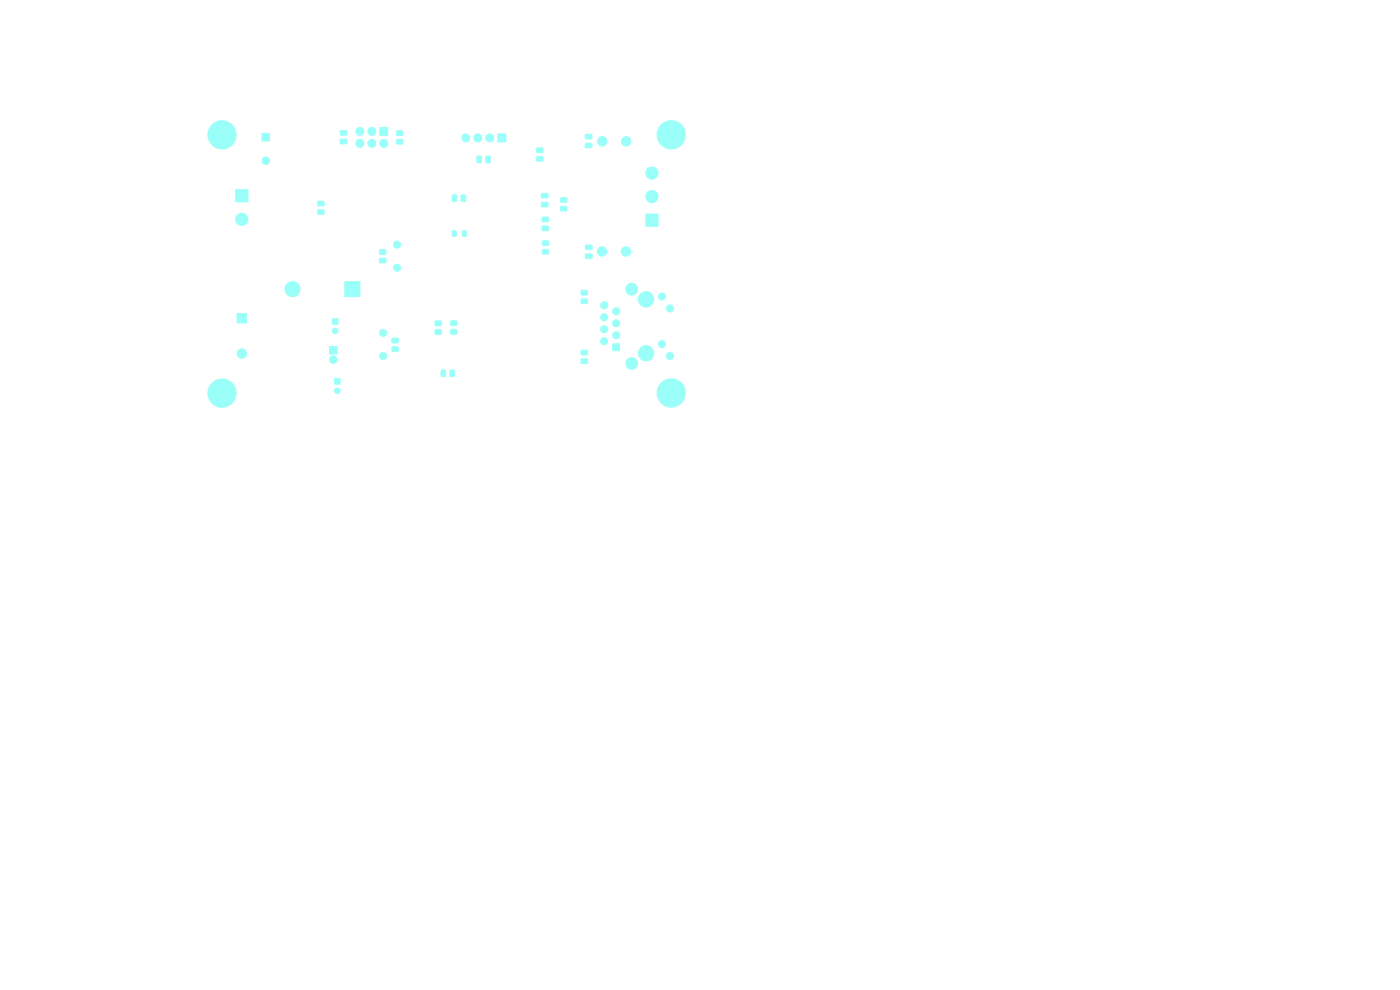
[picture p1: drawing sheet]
<svg xmlns="http://www.w3.org/2000/svg" width="297mm" height="210mm" viewBox="0 0 297 210" stroke-linecap="round" stroke-linejoin="round" font-family="sans-serif">
<g fill="#9afff8" stroke="#9afff8" stroke-width=".21">
<path d="M71 80.3h1.1v1.2h-1.1z"/>
<path d="M137 45.4h2.6v2.6h-2.6z"/>
<path d="M50.3 66.5h2v2h-2z"/>
<path d="M130 73h1.4v1.3h-1.4z"/>
<path d="M105.6 28.4h1.7v1.7h-1.7z"/>
<path d="M70.5 67.6h1.2v1.2h-1.2z"/>
<path d="M80.6 27h1.7v1.7h-1.7z"/>
<path d="M50 40.2h2.6v2.6h-2.6z"/>
<path d="M55.6 28.3h1.6v1.6h-1.6z"/>
<path d="M69.9 73.5h1.6v1.6h-1.6z"/>
<path d="M73.2 59.7h3.2v3.2h-3.2z"/>
<path d="M119 43.8h1.1l.2 .2v.6l-.3 .2-1-.1-.1-.2z"/>
<path d="M119 42l1.1-.1 .2 .3v.6l-.3 .1h-1l-.1-.2z"/>
<path d="M113.9 31.4h1.2l.1 .2v.6l-.2 .2h-1l-.2-.3z"/>
<path d="M113.9 33.3l1.2-.1 .1 .2v.6l-.2 .2h-1l-.2-.2z"/>
<path d="M124.2 53.9h1.3l.1 .2v.6l-.2 .2-1.1-.1-.1-.2z"/>
<path d="M124.2 52h1.3l.1 .2v.6l-.2 .2-1.1-.1-.1-.2z"/>
<path d="M95.6 69.9h1.2l.2 .2-.1 .6-.2 .2h-1l-.1-.3z"/>
<path d="M95.6 68.1h1.2l.2 .2-.1 .6-.2 .2-1-.1-.1-.2z"/>
<path d="M95.5 78.5h.7l.2 .1v1.1l-.1 .2h-.6l-.2-.1z"/>
<path d="M93.6 78.5h.7l.2 .1v1.1l-.1 .2h-.6l-.2-.1z"/>
<path d="M124.2 28.5h1.2l.2 .2v.6l-.3 .2h-1l-.2-.3z"/>
<path d="M124.2 30.4h1.2l.2 .2v.6l-.3 .2h-1l-.2-.3z"/>
<path d="M96 49l.6-.1 .2 .2v.8l-.1 .2-.7-.1z"/>
<path d="M98.1 49l.6-.1 .2 .2v.8l-.1 .2-.7-.1z"/>
<path d="M103.1 33.2l.7-.1 .2 .2 .1 1-.2 .2h-.6l-.2-.1z"/>
<path d="M101.2 33.2l.7-.1 .2 .2 .1 1-.2 .2h-.6l-.2-.1z"/>
<path d="M92.3 70l1.2-.1 .2 .2-.1 .7-.2 .1h-1l-.1-.2z"/>
<path d="M92.3 68.1h1.2l.2 .2-.1 .6-.2 .2h-1l-.1-.3z"/>
<path d="M83.2 73.6h1.2l.1 .2v.6l-.2 .2h-1l-.2-.3z"/>
<path d="M83.2 71.8l1.2-.1 .1 .3v.6l-.2 .2-1-.1-.2-.2z"/>
<path d="M123.3 76.2l1.2-.1 .2 .2-.1 .7-.2 .1h-1l-.1-.2z"/>
<path d="M123.3 74.3h1.2l.2 .2-.1 .6-.2 .2h-1l-.1-.3z"/>
<path d="M80.6 53h1.1l.2 .2v.6l-.3 .2-1-.1-.1-.2z"/>
<path d="M80.6 54.8h1.1l.2 .2v.6l-.3 .2h-1l-.1-.3z"/>
<path d="M123.3 61.6h1.2l.2 .2-.1 .6-.2 .2h-1l-.1-.3z"/>
<path d="M123.3 63.5l1.2-.1 .2 .2-.1 .7-.2 .1h-1l-.1-.2z"/>
<path d="M115.1 53l1.2-.1 .2 .3-.1 .6-.2 .1h-1l-.1-.2z"/>
<path d="M115.1 51.1h1.2l.2 .2-.1 .6-.2 .2h-1l-.1-.2z"/>
<path d="M96 41.4l.7-.1 .2 .2v1l-.2 .3h-.6l-.2-.2z"/>
<path d="M97.9 41.4l.6-.1 .3 .2v1l-.2 .3h-.5l-.3-.2z"/>
<path d="M114.9 43l1.2-.1 .2 .3v.5l-.3 .2h-1l-.2-.3z"/>
<path d="M114.9 41.1l1.2-.1 .2 .3v.5l-.3 .2h-1l-.2-.3z"/>
<path d="M115 48h1.3l.1 .2v.6l-.2 .2-1.1-.1-.1-.2z"/>
<path d="M115 46.1h1.3l.1 .2v.6l-.2 .1h-1.1l-.1-.2z"/>
<path d="M84.2 29.6h1.2l.1 .2v.6l-.2 .2h-1l-.2-.3z"/>
<path d="M84.2 27.8l1.2-.1 .1 .3v.6l-.2 .2-1-.1-.2-.2z"/>
<path d="M67.4 42.7h1.2l.2 .2v.6l-.3 .2h-1l-.1-.3z"/>
<path d="M67.4 44.6l1.2-.1 .2 .2v.7l-.3 .1h-1l-.1-.2z"/>
<path d="M72.2 29.6l1.2-.1 .2 .3-.1 .6-.2 .1h-1l-.1-.2z"/>
<path d="M72.2 27.7h1.2l.2 .2-.1 .6-.2 .2h-1l-.1-.2z"/>
<circle cx="81.3" cy="75.5" r=".75"/>
<circle cx="81.3" cy="70.6" r=".75"/>
<circle cx="71.5" cy="82.9" r=".6"/>
<circle cx="84.2" cy="51.9" r=".75"/>
<circle cx="84.2" cy="56.8" r=".75"/>
<circle cx="44.8" cy="28.6" r=".4"/>
<circle cx="45.5" cy="27" r=".4"/>
<circle cx="45.5" cy="30.2" r=".4"/>
<circle cx="47.1" cy="26.3" r=".4"/>
<circle cx="47.1" cy="28.6" r="3"/>
<circle cx="47.1" cy="30.8" r=".4"/>
<circle cx="48.7" cy="27" r=".4"/>
<circle cx="48.7" cy="30.2" r=".4"/>
<circle cx="49.4" cy="28.6" r=".4"/>
<circle cx="138.3" cy="41.7" r="1.3"/>
<circle cx="138.3" cy="36.7" r="1.3"/>
<circle cx="51.3" cy="75" r="1"/>
<circle cx="140.1" cy="28.6" r=".4"/>
<circle cx="140.8" cy="27" r=".4"/>
<circle cx="140.8" cy="30.2" r=".4"/>
<circle cx="142.4" cy="26.3" r=".4"/>
<circle cx="142.4" cy="28.6" r="3"/>
<circle cx="142.4" cy="30.8" r=".4"/>
<circle cx="144" cy="27" r=".4"/>
<circle cx="144" cy="30.2" r=".4"/>
<circle cx="144.6" cy="28.6" r=".4"/>
<circle cx="137.1" cy="74.9" r="1.62"/>
<circle cx="137.1" cy="63.5" r="1.62"/>
<circle cx="128.2" cy="72.4" r=".75"/>
<circle cx="130.7" cy="71.1" r=".75"/>
<circle cx="128.2" cy="69.8" r=".75"/>
<circle cx="130.7" cy="68.6" r=".75"/>
<circle cx="128.2" cy="67.3" r=".75"/>
<circle cx="130.7" cy="66" r=".75"/>
<circle cx="128.2" cy="64.8" r=".75"/>
<circle cx="142.1" cy="75.5" r=".75"/>
<circle cx="140.4" cy="73" r=".75"/>
<circle cx="142.1" cy="65.4" r=".75"/>
<circle cx="140.4" cy="62.9" r=".75"/>
<circle cx="134" cy="77.1" r="1.25"/>
<circle cx="134" cy="61.3" r="1.25"/>
<circle cx="103.9" cy="29.2" r=".85"/>
<circle cx="101.4" cy="29.2" r=".85"/>
<circle cx="98.8" cy="29.2" r=".85"/>
<circle cx="71.1" cy="70.2" r=".6"/>
<circle cx="127.8" cy="30" r="1"/>
<circle cx="132.8" cy="30" r="1"/>
<circle cx="81.4" cy="30.4" r=".85"/>
<circle cx="78.9" cy="27.9" r=".85"/>
<circle cx="78.9" cy="30.4" r=".85"/>
<circle cx="76.3" cy="27.9" r=".85"/>
<circle cx="76.3" cy="30.4" r=".85"/>
<circle cx="51.3" cy="46.5" r="1.3"/>
<circle cx="56.4" cy="34.1" r=".8"/>
<circle cx="70.7" cy="76.3" r=".8"/>
<circle cx="140.2" cy="83.4" r=".4"/>
<circle cx="140.8" cy="81.8" r=".4"/>
<circle cx="140.8" cy="85" r=".4"/>
<circle cx="142.4" cy="81.1" r=".4"/>
<circle cx="142.4" cy="83.4" r="3"/>
<circle cx="142.4" cy="85.6" r=".4"/>
<circle cx="144" cy="81.8" r=".4"/>
<circle cx="144" cy="85" r=".4"/>
<circle cx="144.6" cy="83.4" r=".4"/>
<circle cx="44.8" cy="83.4" r=".4"/>
<circle cx="45.5" cy="81.8" r=".4"/>
<circle cx="45.5" cy="85" r=".4"/>
<circle cx="47.1" cy="81.1" r=".4"/>
<circle cx="47.1" cy="83.4" r="3"/>
<circle cx="47.1" cy="85.7" r=".4"/>
<circle cx="48.7" cy="81.8" r=".4"/>
<circle cx="48.7" cy="85" r=".4"/>
<circle cx="49.3" cy="83.4" r=".4"/>
<circle cx="127.7" cy="53.3" r="1"/>
<circle cx="132.8" cy="53.3" r="1"/>
<circle cx="62.1" cy="61.3" r="1.6"/>
</g>
</svg>
